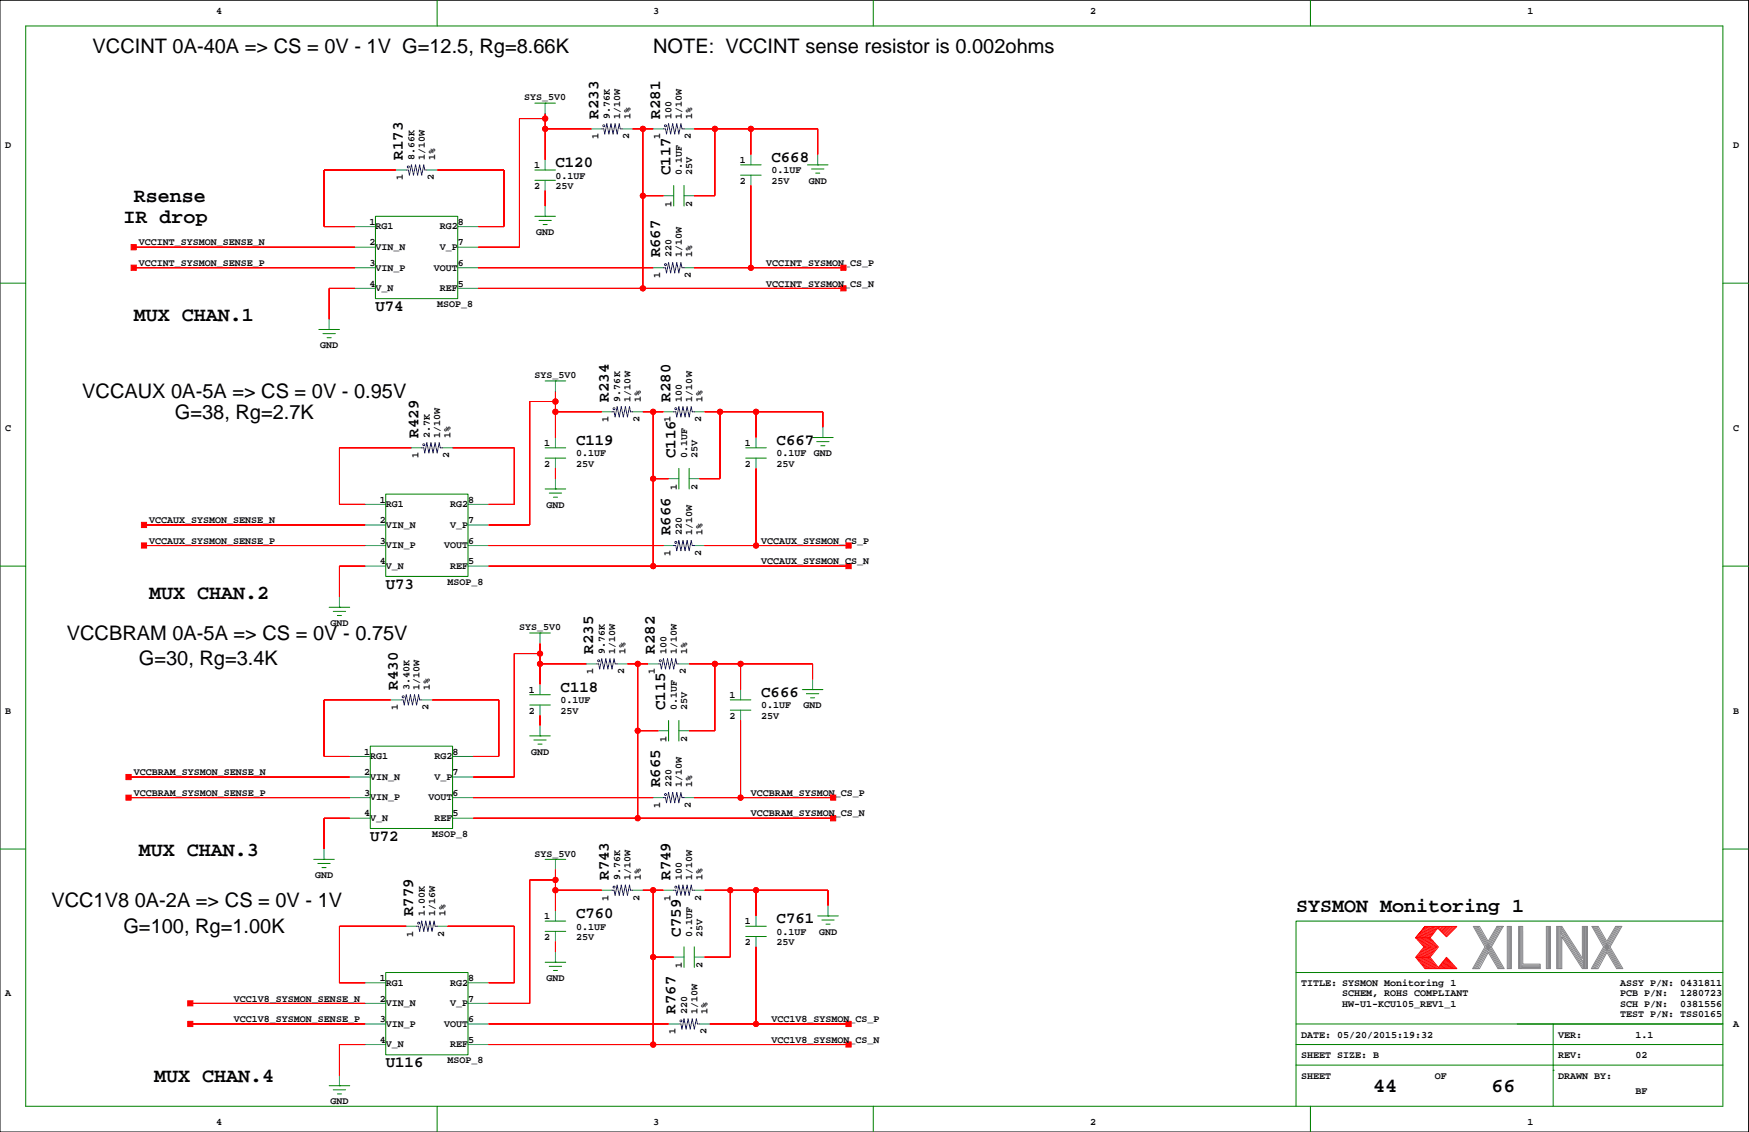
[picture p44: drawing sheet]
<svg xmlns="http://www.w3.org/2000/svg" width="432mm" height="279mm" viewBox="0 0 432 279" stroke-linecap="round" stroke-linejoin="round" font-family="sans-serif">
<defs><g id="words">
<g font-size="4.9">
<text x="22.9" y="13.2">VCCINT 0A-40A =&gt; CS = 0V - 1V G=12.5, Rg=8.66K</text>
<text x="161.3" y="13.2">NOTE: VCCINT sense resistor is 0.002ohms</text>
<text x="33" y="50">Rsense</text>
<text x="30.5" y="55.1">IR drop</text>
<text x="33" y="79.2">MUX CHAN.1</text>
<text x="20.3" y="98.2">VCCAUX 0A-5A =&gt; CS = 0V - 0.95V</text>
<text x="43.2" y="103.3">G=38, Rg=2.7K</text>
<text x="36.8" y="147.7">MUX CHAN.2</text>
<text x="16.5" y="157.9">VCCBRAM 0A-5A =&gt; CS = 0V - 0.75V</text>
<text x="34.3" y="164.2">G=30, Rg=3.4K</text>
<text x="34.3" y="211.2">MUX CHAN.3</text>
<text x="12.7" y="223.9">VCC1V8 0A-2A =&gt; CS = 0V - 1V</text>
<text x="320" y="225.2">SYSMON Monitoring 1</text>
<text x="30.5" y="230.3">G=100, Rg=1.00K</text>
<text x="38.1" y="267.1">MUX CHAN.4</text>
<text x="339" y="269.6">44</text>
<text x="368.2" y="269.6">66</text>
</g>
<g font-size="3.9">
<text x="147.7" y="29.3" transform="rotate(-90 147.7 29.3)">R233</text>
<text x="163" y="29.3" transform="rotate(-90 163 29.3)">R281</text>
<text x="99.5" y="39.4" transform="rotate(-90 99.5 39.4)">R173</text>
<text x="137.1" y="41.3">C120</text>
<text x="190.5" y="40">C668</text>
<text x="165.5" y="43.2" transform="rotate(-90 165.5 43.2)">C117</text>
<text x="163" y="63.5" transform="rotate(-90 163 63.5)">R667</text>
<text x="92.7" y="76.8">U74</text>
<text x="150.3" y="99.1" transform="rotate(-90 150.3 99.1)">R234</text>
<text x="165.5" y="99.1" transform="rotate(-90 165.5 99.1)">R280</text>
<text x="103.3" y="108" transform="rotate(-90 103.3 108)">R429</text>
<text x="142.2" y="109.8">C119</text>
<text x="166.8" y="113.1" transform="rotate(-90 166.8 113.1)">C116</text>
<text x="191.7" y="109.8">C667</text>
<text x="165.5" y="132.1" transform="rotate(-90 165.5 132.1)">R666</text>
<text x="95.2" y="145.4">U73</text>
<text x="146.5" y="161.3" transform="rotate(-90 146.5 161.3)">R235</text>
<text x="161.7" y="161.3" transform="rotate(-90 161.7 161.3)">R282</text>
<text x="98.2" y="170.2" transform="rotate(-90 98.2 170.2)">R430</text>
<text x="138.4" y="170.8">C118</text>
<text x="187.9" y="172.1">C666</text>
<text x="164.2" y="175.3" transform="rotate(-90 164.2 175.3)">C115</text>
<text x="163" y="194.3" transform="rotate(-90 163 194.3)">R665</text>
<text x="91.4" y="207.6">U72</text>
<text x="150.3" y="217.2" transform="rotate(-90 150.3 217.2)">R743</text>
<text x="165.5" y="217.2" transform="rotate(-90 165.5 217.2)">R749</text>
<text x="102" y="226.1" transform="rotate(-90 102 226.1)">R779</text>
<text x="142.2" y="226.7">C760</text>
<text x="191.7" y="227.9">C761</text>
<text x="168.1" y="231.2" transform="rotate(-90 168.1 231.2)">C759</text>
<text x="166.8" y="250.2" transform="rotate(-90 166.8 250.2)">R767</text>
<text x="95.2" y="263.5">U116</text>
</g>
<g font-size="2.5">
<text x="53.3" y="3.4">4</text>
<text x="161.3" y="3.4">3</text>
<text x="269.2" y="3.4">2</text>
<text x="377.1" y="3.4">1</text>
<text x="129.4" y="24.8">SYS_5V0</text>
<text x="150.6" y="29.3" transform="rotate(-90 150.6 29.3)">9.76K</text>
<text x="153.1" y="29.3" transform="rotate(-90 153.1 29.3)">1/10W</text>
<text x="155.7" y="29.3" transform="rotate(-90 155.7 29.3)">1%</text>
<text x="165.8" y="29.3" transform="rotate(-90 165.8 29.3)">100</text>
<text x="168.4" y="29.3" transform="rotate(-90 168.4 29.3)">1/10W</text>
<text x="170.9" y="29.3" transform="rotate(-90 170.9 29.3)">1%</text>
<text x="147.7" y="34.3" transform="rotate(-90 147.7 34.3)">1</text>
<text x="155.3" y="34.3" transform="rotate(-90 155.3 34.3)">2</text>
<text x="163" y="34.3" transform="rotate(-90 163 34.3)">1</text>
<text x="170.6" y="34.3" transform="rotate(-90 170.6 34.3)">2</text>
<text x="1.3" y="36.4">D</text>
<text x="102.3" y="39.4" transform="rotate(-90 102.3 39.4)">8.66K</text>
<text x="104.9" y="39.4" transform="rotate(-90 104.9 39.4)">1/10W</text>
<text x="107.4" y="39.4" transform="rotate(-90 107.4 39.4)">1%</text>
<text x="131.8" y="41.5">1</text>
<text x="182.6" y="40.3">1</text>
<text x="427.9" y="36.4">D</text>
<text x="99.5" y="44.5" transform="rotate(-90 99.5 44.5)">1</text>
<text x="107.1" y="44.5" transform="rotate(-90 107.1 44.5)">2</text>
<text x="131.8" y="46.6">2</text>
<text x="137.1" y="44.1">0.1UF</text>
<text x="137.1" y="46.6">25V</text>
<text x="168.4" y="43.2" transform="rotate(-90 168.4 43.2)">0.1UF</text>
<text x="170.9" y="43.2" transform="rotate(-90 170.9 43.2)">25V</text>
<text x="182.6" y="45.3">2</text>
<text x="190.5" y="45.3">25V</text>
<text x="190.5" y="42.8">0.1UF</text>
<text x="199.7" y="45.3">GND</text>
<text x="165.8" y="51.1" transform="rotate(-90 165.8 51.1)">1</text>
<text x="170.9" y="51.1" transform="rotate(-90 170.9 51.1)">2</text>
<text x="91.2" y="55.5">1</text>
<text x="92.7" y="56.6">RG1</text>
<text x="108.6" y="56.6">RG2</text>
<text x="113" y="55.5">8</text>
<text x="132.4" y="58">GND</text>
<text x="34.3" y="60.6">VCCINT_SYSMON_SENSE_N</text>
<text x="34.3" y="65.6">VCCINT_SYSMON_SENSE_P</text>
<text x="91.2" y="65.6">3</text>
<text x="91.2" y="60.6">2</text>
<text x="92.7" y="61.7">VIN_N</text>
<text x="108.6" y="61.7">V_P</text>
<text x="113" y="65.6">6</text>
<text x="113" y="60.6">7</text>
<text x="165.8" y="63.5" transform="rotate(-90 165.8 63.5)">220</text>
<text x="168.4" y="63.5" transform="rotate(-90 168.4 63.5)">1/10W</text>
<text x="170.9" y="63.5" transform="rotate(-90 170.9 63.5)">1%</text>
<text x="189.2" y="65.6">VCCINT_SYSMON_CS_P</text>
<text x="91.2" y="70.7">4</text>
<text x="92.7" y="66.8">VIN_P</text>
<text x="92.7" y="71.9">V_N</text>
<text x="107.1" y="66.8">VOUT</text>
<text x="108.6" y="71.9">REF</text>
<text x="113" y="70.7">5</text>
<text x="163" y="68.6" transform="rotate(-90 163 68.6)">1</text>
<text x="170.6" y="68.6" transform="rotate(-90 170.6 68.6)">2</text>
<text x="189.2" y="70.7">VCCINT_SYSMON_CS_N</text>
<text x="107.9" y="75.8">MSOP_8</text>
<text x="79" y="86">GND</text>
<text x="131.9" y="93.3">SYS_5V0</text>
<text x="153.1" y="99.1" transform="rotate(-90 153.1 99.1)">9.76K</text>
<text x="155.7" y="99.1" transform="rotate(-90 155.7 99.1)">1/10W</text>
<text x="158.2" y="99.1" transform="rotate(-90 158.2 99.1)">1%</text>
<text x="168.4" y="99.1" transform="rotate(-90 168.4 99.1)">100</text>
<text x="170.9" y="99.1" transform="rotate(-90 170.9 99.1)">1/10W</text>
<text x="173.4" y="99.1" transform="rotate(-90 173.4 99.1)">1%</text>
<text x="1.3" y="106.3">C</text>
<text x="106.1" y="108" transform="rotate(-90 106.1 108)">2.7K</text>
<text x="108.7" y="108" transform="rotate(-90 108.7 108)">1/10W</text>
<text x="111.2" y="108" transform="rotate(-90 111.2 108)">1%</text>
<text x="150.3" y="104.2" transform="rotate(-90 150.3 104.2)">1</text>
<text x="157.9" y="104.2" transform="rotate(-90 157.9 104.2)">2</text>
<text x="165.5" y="104.2" transform="rotate(-90 165.5 104.2)">1</text>
<text x="173.1" y="104.2" transform="rotate(-90 173.1 104.2)">2</text>
<text x="427.9" y="106.3">C</text>
<text x="103.3" y="113.1" transform="rotate(-90 103.3 113.1)">1</text>
<text x="110.9" y="113.1" transform="rotate(-90 110.9 113.1)">2</text>
<text x="134.4" y="110.1">1</text>
<text x="142.2" y="112.6">0.1UF</text>
<text x="169.6" y="113.1" transform="rotate(-90 169.6 113.1)">0.1UF</text>
<text x="172.2" y="113.1" transform="rotate(-90 172.2 113.1)">25V</text>
<text x="183.9" y="110.1">1</text>
<text x="191.7" y="112.6">0.1UF</text>
<text x="200.9" y="112.6">GND</text>
<text x="134.4" y="115.2">2</text>
<text x="142.2" y="115.2">25V</text>
<text x="183.9" y="115.2">2</text>
<text x="191.7" y="115.2">25V</text>
<text x="93.7" y="124.1">1</text>
<text x="95.2" y="125.2">RG1</text>
<text x="111.1" y="125.2">RG2</text>
<text x="115.5" y="124.1">8</text>
<text x="134.9" y="125.3">GND</text>
<text x="167.1" y="120.9" transform="rotate(-90 167.1 120.9)">1</text>
<text x="172.2" y="120.9" transform="rotate(-90 172.2 120.9)">2</text>
<text x="36.8" y="129.1">VCCAUX_SYSMON_SENSE_N</text>
<text x="93.7" y="129.1">2</text>
<text x="95.2" y="130.3">VIN_N</text>
<text x="111.1" y="130.3">V_P</text>
<text x="115.5" y="129.1">7</text>
<text x="36.8" y="134.2">VCCAUX_SYSMON_SENSE_P</text>
<text x="93.7" y="134.2">3</text>
<text x="95.2" y="135.3">VIN_P</text>
<text x="109.6" y="135.3">VOUT</text>
<text x="115.5" y="134.2">6</text>
<text x="165.5" y="137.2" transform="rotate(-90 165.5 137.2)">1</text>
<text x="168.4" y="132.1" transform="rotate(-90 168.4 132.1)">220</text>
<text x="170.9" y="132.1" transform="rotate(-90 170.9 132.1)">1/10W</text>
<text x="173.1" y="137.2" transform="rotate(-90 173.1 137.2)">2</text>
<text x="173.4" y="132.1" transform="rotate(-90 173.4 132.1)">1%</text>
<text x="187.9" y="134.2">VCCAUX_SYSMON_CS_P</text>
<text x="93.7" y="139.3">4</text>
<text x="95.2" y="140.4">V_N</text>
<text x="111.1" y="140.4">REF</text>
<text x="115.5" y="139.3">5</text>
<text x="187.9" y="139.3">VCCAUX_SYSMON_CS_N</text>
<text x="110.5" y="144.4">MSOP_8</text>
<text x="81.6" y="154.5">GND</text>
<text x="128.1" y="155.5">SYS_5V0</text>
<text x="149.3" y="161.3" transform="rotate(-90 149.3 161.3)">9.76K</text>
<text x="151.8" y="161.3" transform="rotate(-90 151.8 161.3)">1/10W</text>
<text x="154.4" y="161.3" transform="rotate(-90 154.4 161.3)">1%</text>
<text x="164.5" y="161.3" transform="rotate(-90 164.5 161.3)">100</text>
<text x="167.1" y="161.3" transform="rotate(-90 167.1 161.3)">1/10W</text>
<text x="169.6" y="161.3" transform="rotate(-90 169.6 161.3)">1%</text>
<text x="146.5" y="166.4" transform="rotate(-90 146.5 166.4)">1</text>
<text x="154.1" y="166.4" transform="rotate(-90 154.1 166.4)">2</text>
<text x="161.7" y="166.4" transform="rotate(-90 161.7 166.4)">1</text>
<text x="169.3" y="166.4" transform="rotate(-90 169.3 166.4)">2</text>
<text x="101.1" y="170.2" transform="rotate(-90 101.1 170.2)">3.40K</text>
<text x="103.6" y="170.2" transform="rotate(-90 103.6 170.2)">1/10W</text>
<text x="106.1" y="170.2" transform="rotate(-90 106.1 170.2)">1%</text>
<text x="130.6" y="171">1</text>
<text x="138.4" y="173.6">0.1UF</text>
<text x="180.1" y="172.3">1</text>
<text x="1.3" y="176.1">B</text>
<text x="98.2" y="175.3" transform="rotate(-90 98.2 175.3)">1</text>
<text x="105.8" y="175.3" transform="rotate(-90 105.8 175.3)">2</text>
<text x="130.6" y="176.1">2</text>
<text x="138.4" y="176.1">25V</text>
<text x="167.1" y="175.3" transform="rotate(-90 167.1 175.3)">0.1UF</text>
<text x="169.6" y="175.3" transform="rotate(-90 169.6 175.3)">25V</text>
<text x="180.1" y="177.4">2</text>
<text x="187.9" y="174.8">0.1UF</text>
<text x="187.9" y="177.4">25V</text>
<text x="198.4" y="174.8">GND</text>
<text x="427.9" y="176.1">B</text>
<text x="164.5" y="183.1" transform="rotate(-90 164.5 183.1)">1</text>
<text x="169.6" y="183.1" transform="rotate(-90 169.6 183.1)">2</text>
<text x="33" y="191.4">VCCBRAM_SYSMON_SENSE_N</text>
<text x="89.9" y="191.4">2</text>
<text x="89.9" y="186.3">1</text>
<text x="91.4" y="187.4">RG1</text>
<text x="107.3" y="187.4">RG2</text>
<text x="111.7" y="191.4">7</text>
<text x="111.7" y="186.3">8</text>
<text x="131.1" y="186.3">GND</text>
<text x="33" y="196.4">VCCBRAM_SYSMON_SENSE_P</text>
<text x="89.9" y="196.4">3</text>
<text x="91.4" y="192.5">VIN_N</text>
<text x="91.4" y="197.6">VIN_P</text>
<text x="105.8" y="197.6">VOUT</text>
<text x="107.3" y="192.5">V_P</text>
<text x="111.7" y="196.4">6</text>
<text x="165.8" y="194.3" transform="rotate(-90 165.8 194.3)">220</text>
<text x="168.4" y="194.3" transform="rotate(-90 168.4 194.3)">1/10W</text>
<text x="170.9" y="194.3" transform="rotate(-90 170.9 194.3)">1%</text>
<text x="185.4" y="196.4">VCCBRAM_SYSMON_CS_P</text>
<text x="89.9" y="201.5">4</text>
<text x="91.4" y="202.6">V_N</text>
<text x="107.3" y="202.6">REF</text>
<text x="111.7" y="201.5">5</text>
<text x="163" y="199.4" transform="rotate(-90 163 199.4)">1</text>
<text x="170.6" y="199.4" transform="rotate(-90 170.6 199.4)">2</text>
<text x="185.4" y="201.5">VCCBRAM_SYSMON_CS_N</text>
<text x="106.7" y="206.6">MSOP_8</text>
<text x="131.9" y="211.4">SYS_5V0</text>
<text x="77.8" y="216.7">GND</text>
<text x="153.1" y="217.2" transform="rotate(-90 153.1 217.2)">9.76K</text>
<text x="155.7" y="217.2" transform="rotate(-90 155.7 217.2)">1/10W</text>
<text x="158.2" y="217.2" transform="rotate(-90 158.2 217.2)">1%</text>
<text x="168.4" y="217.2" transform="rotate(-90 168.4 217.2)">100</text>
<text x="170.9" y="217.2" transform="rotate(-90 170.9 217.2)">1/10W</text>
<text x="173.4" y="217.2" transform="rotate(-90 173.4 217.2)">1%</text>
<text x="104.9" y="226.1" transform="rotate(-90 104.9 226.1)">1.00K</text>
<text x="107.4" y="226.1" transform="rotate(-90 107.4 226.1)">1/16W</text>
<text x="109.9" y="226.1" transform="rotate(-90 109.9 226.1)">1%</text>
<text x="134.4" y="226.9">1</text>
<text x="150.3" y="222.3" transform="rotate(-90 150.3 222.3)">1</text>
<text x="157.9" y="222.3" transform="rotate(-90 157.9 222.3)">2</text>
<text x="165.5" y="222.3" transform="rotate(-90 165.5 222.3)">1</text>
<text x="173.1" y="222.3" transform="rotate(-90 173.1 222.3)">2</text>
<text x="102" y="231.2" transform="rotate(-90 102 231.2)">1</text>
<text x="109.6" y="231.2" transform="rotate(-90 109.6 231.2)">2</text>
<text x="134.4" y="232">2</text>
<text x="142.2" y="232">25V</text>
<text x="142.2" y="229.4">0.1UF</text>
<text x="170.9" y="231.2" transform="rotate(-90 170.9 231.2)">0.1UF</text>
<text x="173.4" y="231.2" transform="rotate(-90 173.4 231.2)">25V</text>
<text x="183.9" y="228.2">1</text>
<text x="183.9" y="233.3">2</text>
<text x="191.7" y="233.3">25V</text>
<text x="191.7" y="230.7">0.1UF</text>
<text x="202.2" y="230.7">GND</text>
<text x="168.4" y="239" transform="rotate(-90 168.4 239)">1</text>
<text x="173.4" y="239" transform="rotate(-90 173.4 239)">2</text>
<text x="1.3" y="245.9">A</text>
<text x="93.7" y="242.1">1</text>
<text x="95.2" y="243.3">RG1</text>
<text x="111.1" y="243.3">RG2</text>
<text x="115.5" y="242.1">8</text>
<text x="134.9" y="242.1">GND</text>
<text x="321.2" y="243.4">TITLE: SYSMON Monitoring 1</text>
<text x="331.4" y="245.9">SCHEM, ROHS COMPLIANT</text>
<text x="400" y="243.4">ASSY P/N: 0431811</text>
<text x="400" y="245.9">PCB P/N:</text>
<text x="414.8" y="245.9">1280723</text>
<text x="57.8" y="247.2">VCC1V8_SYSMON_SENSE_N</text>
<text x="93.7" y="247.2">2</text>
<text x="95.2" y="248.4">VIN_N</text>
<text x="111.1" y="248.4">V_P</text>
<text x="115.5" y="247.2">7</text>
<text x="169.6" y="250.2" transform="rotate(-90 169.6 250.2)">220</text>
<text x="172.2" y="250.2" transform="rotate(-90 172.2 250.2)">1/10W</text>
<text x="174.7" y="250.2" transform="rotate(-90 174.7 250.2)">1%</text>
<text x="331.4" y="248.5">HW-U1-KCU105_REV1_1</text>
<text x="400" y="251">TEST P/N: TSS0165</text>
<text x="400" y="248.5">SCH P/N:</text>
<text x="414.8" y="248.5">0381556</text>
<text x="57.8" y="252.3">VCC1V8_SYSMON_SENSE_P</text>
<text x="93.7" y="257.4">4</text>
<text x="93.7" y="252.3">3</text>
<text x="95.2" y="253.4">VIN_P</text>
<text x="109.6" y="253.4">VOUT</text>
<text x="115.5" y="257.4">5</text>
<text x="115.5" y="252.3">6</text>
<text x="166.8" y="255.3" transform="rotate(-90 166.8 255.3)">1</text>
<text x="174.4" y="255.3" transform="rotate(-90 174.4 255.3)">2</text>
<text x="190.5" y="257.4">VCC1V8_SYSMON_CS_N</text>
<text x="190.5" y="252.3">VCC1V8_SYSMON_CS_P</text>
<text x="321.2" y="256.1">DATE: 05/20/2015:19:32</text>
<text x="384.7" y="256.1">VER:</text>
<text x="403.8" y="256.1">1.1</text>
<text x="427.9" y="253.6">A</text>
<text x="95.2" y="258.5">V_N</text>
<text x="110.5" y="262.5">MSOP_8</text>
<text x="111.1" y="258.5">REF</text>
<text x="321.2" y="261.2">SHEET SIZE: B</text>
<text x="384.7" y="261.2">REV:</text>
<text x="403.8" y="261.2">02</text>
<text x="321.2" y="266.3">SHEET</text>
<text x="354.2" y="266.3">OF</text>
<text x="384.7" y="266.3">DRAWN BY:</text>
<text x="81.6" y="272.6">GND</text>
<text x="403.8" y="270.1">BF</text>
<text x="53.3" y="277.7">4</text>
<text x="161.3" y="277.7">3</text>
<text x="269.2" y="277.7">2</text>
<text x="377.1" y="277.7">1</text>
</g>
</g></defs>
<path d="M0 .1h431.7v279.3h-431.7z" fill="none" stroke="#000" stroke-width=".25"/>
<g fill="none" stroke="#008000" stroke-width=".25">
<path d="M6.3 6.4h419.1v266.7h-419.1zM107.9 .1v6.3M215.6 .1v6.3M323.5 .1v6.3M132.1 25.5h5M134.6 25.5h.1M92.7 53.4h20.3v20.3h-20.3zM132.1 53.4h5M132.1 44.5h5M132.1 42h5M133.1 54.4h3M134.1 55.4h1"/>
<path d="M134.6 53.4h.1M166.3 45.8v5.1M168.9 45.8v5.1M182.8 40.7h5.1M182.8 43.2h5.1M199.3 40.7h5.1M200.4 41.7h3M201.4 42.7h1M201.9 40.7h.1M0 69.9h6.3M425.4 69.9h6.3M78.7 81.3h5.1"/>
<path d="M79.7 82.3h3.1M80.8 83.4h1M81.3 81.3h.1M134.6 94h5.1M137.1 94h.1M134.6 113.1h5.1M134.6 110.5h5.1M167.6 115.6v5.1M170.1 115.6v5.1M184.1 113.1h5.1M184.1 110.5h5.1M200.6 108h5.1"/>
<path d="M201.6 109h3.1M202.6 110h1.1M203.2 108h.1M0 139.7h6.3M95.2 122h20.3v20.3h-20.3zM134.6 120.7h5.1M135.6 121.7h3.1M136.6 122.7h1M137.1 120.7h.1M425.4 139.7h6.3M81.3 149.9h5M82.3 150.9h3"/>
<path d="M83.3 151.9h1M83.8 149.9h.1M130.8 156.2h5.1M133.3 156.2h.1M130.8 174h5.1M130.8 171.5h5.1M165.1 177.8v5.1M167.6 177.8v5.1M180.3 175.3h5.1M180.3 172.7h5.1M198.1 170.2h5.1M199.1 171.2h3"/>
<path d="M200.1 172.2h1M200.6 170.2h.1M91.4 184.2h20.3v20.3h-20.3zM130.8 181.6h5.1M131.8 182.6h3M132.8 183.7h1M133.3 181.6h.1M0 209.6h6.3M77.5 212.1h5M78.5 213.1h3M79.5 214.1h1M80 212.1h.1"/>
<path d="M134.6 212.1h5.1M137.1 212.1h.1M425.4 209.6h6.3M134.6 229.9h5.1M134.6 227.3h5.1M134.6 237.5h5.1M135.6 238.5h3.1M136.6 239.5h1M137.1 237.5h.1M168.9 233.7v5.1M171.4 233.7v5.1M184.1 231.2h5.1"/>
<path d="M184.1 228.6h5.1M201.9 226.1h5.1M202.9 227.1h3M203.9 228.1h1M204.4 226.1h.1M425.4 227.3h-105.4v35.6M95.2 240h20.3v20.4h-20.3zM320 257.8h105.4M320 252.7h105.4M320 240h105.4M383.5 252.7v20.4M81.3 268h5"/>
<path d="M82.3 269h3M83.3 270h1M83.8 268h.1M107.9 273.1v6.3M215.6 273.1v6.3M320 262.9v10.2M320 262.9h105.4M323.5 273.1v6.3M383.5 264.2h.1"/>
</g>
<g fill="none" stroke="#f00" stroke-width=".25">
<path d="M134.6 28v11.4M134.6 31.8h11.4M134.6 29.3h-6.4v31.7h-10.1M156.2 31.8h5.1M158.7 31.8v39.4M171.4 31.8h30.5v6.4M176.5 31.8v16.5h-5.1M185.4 31.8v6.4M97.8 42h-17.8v13.9h7.6M107.9 42h16.5v13.9h-6.3M134.6 47v3.9M158.7 48.3h5.1"/>
<path d="M185.4 45.8v20.3M33 61h54.6M33 66.1h54.6M87.6 71.2h-6.3v7.6M118.1 71.2h90.1M118.1 66.1h43.2M171.4 66.1h36.8M137.1 96.6v11.4M137.1 99.1h-6.3v30.5h-10.2M101.6 110.5h-17.8v14h6.3M111.7 110.5h15.3v14h-6.4M137.1 115.6v2.5"/>
<path d="M137.1 101.6h11.5M158.7 101.6h5.1M161.3 101.6v38.1M161.3 118.1h3.8M174 101.6h29.2v3.8M177.8 101.6v16.5h-5.1M186.6 101.6v6.4M186.6 115.6v19.1M35.6 129.6h54.5M35.6 134.7h54.5M90.1 139.7h-6.3v7.6M120.6 139.7h88.9"/>
<path d="M120.6 134.7h43.2M174 134.7h35.5M133.3 158.8v10.1M96.5 172.7h-16.5v14h6.3M106.7 172.7h16.5v14h-6.4M133.3 176.6v2.5M133.3 163.9h11.4M133.3 161.3h-6.3v30.5h-10.2M154.9 163.9h5.1M157.4 163.9v38M170.1 163.9h30.5v3.8M176.5 163.9v16.5h-6.4"/>
<path d="M182.8 163.9v6.3M182.8 177.8v19.1M31.7 191.8h54.6M31.7 196.9h54.6M116.8 196.9h44.5M157.4 180.4h5.1M171.4 196.9h34.3M86.3 201.9h-6.3v7.7M116.8 201.9h88.9M137.1 214.6v10.2M137.1 217.2h-6.3v30.5h-10.2M137.1 219.7h11.5"/>
<path d="M158.7 219.7h5.1M161.3 219.7v38.1M174 219.7h30.4v3.8M180.3 219.7v16.5h-6.3M186.6 219.7v6.4M100.3 228.6h-16.5v14h6.3M110.5 228.6h16.5v14h-6.4M137.1 232.4v2.6M161.3 236.2h5M186.6 233.7v19M349.5 236.3h3.6M349.9 231.5l1.9 2.2-2 2.6 2.2 2.8"/>
<path d="M350.1 236.3l2.2 2.8M350.2 231.5l1.9 2.3-2 2.5M350.4 236.3l2.2 2.8M350.5 231.5l1.9 2.3-2 2.5M350.6 236.3l2.3 2.7M350.8 231.5l1.9 2.3-2 2.5M351 236.3l2.2 2.8M351.1 231.5l1.9 2.3-2 2.5M351.3 236.3l2.2 2.8M351.4 231.5l1.9 2.3-2 2.5M351.6 236.3l2.2 2.8M351.7 231.5l1.9 2.2"/>
<path d="M351.8 228.7l-2.3 2.8 2.3-2.8h7.9l-2.6 2.5-2.1-2.1-1.9 2.4 2 2.2-2 2.6 2 2.5 2-2.5 2.6 2.8h-7.9l-2.3-2.8M351.9 236.3l2.2 2.8M352 231.5l1.9 2.2M352.1 228.7l-2.2 2.7M352.2 236.3l2.2 2.8M352.3 231.5l1.9 2.3-2 2.5M352.4 228.7l-2.2 2.7M352.5 236.3l2.2 2.8M352.6 231.5l1.9 2.2M352.7 228.7l-2.2 2.7M352.8 236.3l2.2 2.8M352.8 231.5l2 2.2"/>
<path d="M353 228.7l-2.2 2.7M353.1 231.5h-3.6l2.1 2.2-2.1 2.6M353.2 228.7l-2.1 2.7M353.6 233.8l-2 2.5M353.6 228.7l-2.2 2.7M353.8 228.7l-2.1 2.7M353.9 233.8l-1.9 2.4M354.1 228.7l-2.1 2.7M354.4 228.7l-2.1 2.7M354.5 233.8l-2 2.5M354.7 228.7l-2.1 2.7M354.8 233.8l-2 2.5"/>
<path d="M355 228.7l-2.1 2.7M355.2 238.8l.2 .3M355.3 238.6l.4 .5M355.4 228.7l-.4 .4M355.4 238.4l.6 .7M355.6 238.3l.7 .8M355.7 238.1l.9 1M355.7 228.7l-.5 .5M355.9 237.9l1 1.2M356 237.8l1.2 1.3M356.1 228.7l-.8 .7M356.1 237.6l1.4 1.4"/>
<path d="M356.3 237.4l1.5 1.7M356.4 237.2l1.6 1.9M356.5 228.7l-1 .9M356.5 237.1l1.8 2M356.7 236.9l1.9 2.2M356.8 236.7l2.1 2.4M356.8 228.7l-1.1 1.1M356.9 236.6l2.3 2.5M357.1 236.5l2.3 2.6M357.2 228.7l-1.3 1.2M357.5 228.7l-1.4 1.4M357.8 228.7l-1.6 1.6"/>
<path d="M358.2 228.7l-1.8 1.7M358.5 228.7l-1.9 1.9M359 228.7l-2.2 2.1M359.3 228.7l-2.3 2.3M47 247.7h43.1M47 252.7h43.1M90.1 257.8h-6.3v7.6M120.6 257.8h88.9M120.6 252.7h44.5M175.2 252.7h34.3"/>
<circle cx="134.6" cy="29.3" r=".63"/>
<circle cx="134.6" cy="31.8" r=".63"/>
<circle cx="158.7" cy="31.8" r=".63"/>
<circle cx="176.5" cy="31.8" r=".63"/>
<circle cx="185.4" cy="31.8" r=".63"/>
<circle cx="158.7" cy="48.3" r=".63"/>
<circle cx="158.7" cy="71.2" r=".63"/>
<circle cx="185.4" cy="66.1" r=".63"/>
<circle cx="137.1" cy="99.1" r=".63"/>
<circle cx="137.1" cy="101.6" r=".63"/>
<circle cx="161.3" cy="101.6" r=".63"/>
<circle cx="161.3" cy="118.1" r=".63"/>
<circle cx="177.8" cy="101.6" r=".63"/>
<circle cx="186.6" cy="101.6" r=".63"/>
<circle cx="161.3" cy="139.7" r=".63"/>
<circle cx="186.6" cy="134.7" r=".63"/>
<circle cx="133.3" cy="163.9" r=".63"/>
<circle cx="133.3" cy="161.3" r=".63"/>
<circle cx="157.4" cy="163.9" r=".63"/>
<circle cx="176.5" cy="163.9" r=".63"/>
<circle cx="182.8" cy="163.9" r=".63"/>
<circle cx="157.4" cy="180.4" r=".63"/>
<circle cx="182.8" cy="196.9" r=".63"/>
<circle cx="137.1" cy="219.7" r=".63"/>
<circle cx="137.1" cy="217.2" r=".63"/>
<circle cx="157.4" cy="201.9" r=".63"/>
<circle cx="161.3" cy="219.7" r=".63"/>
<circle cx="180.3" cy="219.7" r=".63"/>
<circle cx="186.6" cy="219.7" r=".63"/>
<circle cx="161.3" cy="236.2" r=".63"/>
<circle cx="161.3" cy="257.8" r=".63"/>
<circle cx="186.6" cy="252.7" r=".63"/>
</g>
<g fill="none" stroke="#848684" stroke-width=".25">
<path d="M364 228.7l6.1 10.4M364.3 228.7l6.1 10.4M364.6 228.7l6.1 10.4M364.9 228.7l6.1 10.4M367.4 232.3l-2.1-3.6h-1.6l2.9 5-3 5.4h1.7l2.1-4 2.4 4h1.6l-3.2-5.4M369.6 228.7l-2.2 3.6M369.8 228.7l-5.9 10.4M370.2 228.7l-6 10.4M370.5 228.7l-6 10.4M370.8 228.7l-6 10.4M371.1 228.7h-1.5h1.5l-2.9 5M372.1 228.7h1v10.4h-1z"/>
<path d="M372.4 228.7v10.4M372.6 228.7v10.4M372.9 228.7v10.4M374.9 228.7h1v9.3h4.3v1.1h-5.3zM375.1 228.7v10.4M375.4 228.7v10.4M375.7 228.7v10.4M375.7 238.2h4.5M375.7 238.5h4.5M375.7 238.8h4.5M381.8 228.7h1v10.4h-1zM382 228.7v10.4"/>
<path d="M382.3 228.7v10.4M382.5 228.7v10.4M384.3 228.7h1.3l5.1 7.8v-7.8h1.2v10.4h-1.2l-5.1-7.9v7.9h-1.3zM384.5 228.7v10.4M384.8 228.7v10.4M385.1 228.7v10.4M385.3 228.7v10.4M385.3 230.3l5.6 8.7M385.3 229.8l5.6 8.7M385.3 229.2l5.6 8.7M385.3 228.8l5.6 8.7M390.9 228.7v10.4"/>
<path d="M391.2 228.7v10.4M391.5 228.7v10.4M391.7 228.6v10.4M393.3 228.7l6.1 10.4M393.6 228.7l6.1 10.4M393.9 228.7l6.1 10.4M394.2 228.7l6.1 10.4M396.7 232.3l-2.1-3.6h-1.6l2.9 5-3 5.4M397.5 233.7l3.2 5.4h-1.6l-2.4-4-2.2 4h-1.6M398.9 228.7l-2.2 3.6M399.1 228.7l-6 10.4M399.4 228.7l-5.9 10.4"/>
<path d="M399.7 228.7l-5.9 10.4M400.1 228.7l-6 10.4M400.4 228.7h-1.5h1.5l-2.9 5"/>
</g>
<g fill="none" stroke="#008080" stroke-width=".25">
<path d="M134.6 25.5v2.5M134.6 39.4v2.6M146 31.8h2.6M153.6 31.8h2.6M161.3 31.8h2.5M168.9 31.8h2.5M185.4 38.2v2.5M201.9 38.2v2.5M87.6 55.9h5.1M97.8 42h2.5M105.4 42h2.5M113 55.9h5.1"/>
<path d="M134.6 44.5v2.5M134.6 50.9v2.5M163.8 48.3h2.5M168.9 48.3h2.5M185.4 43.2v2.6M81.3 78.8v2.5M87.6 61h5.1M87.6 66.1h5.1M87.6 71.2h5.1M113 61h5.1M113 66.1h5.1M113 71.2h5.1"/>
<path d="M161.3 66.1h2.5M168.9 66.1h2.5M137.1 94v2.6M101.6 110.5h2.5M109.2 110.5h2.5M137.1 108v2.5M137.1 113.1v2.5M137.1 118.1v2.6M148.6 101.6h2.5M156.2 101.6h2.5M163.8 101.6h2.5M165.1 118.1h2.5"/>
<path d="M170.1 118.1h2.6M171.4 101.6h2.6M186.6 108v2.5M186.6 113.1v2.5M203.2 105.4v2.6M90.1 124.5h5.1M90.1 129.6h5.1M90.1 134.7h5.1M90.1 139.7h5.1M115.5 124.5h5.1M115.5 129.6h5.1M115.5 134.7h5.1"/>
<path d="M115.5 139.7h5.1M163.8 134.7h2.5M171.4 134.7h2.6M83.8 147.3v2.6M133.3 156.2v2.6M96.5 172.7h2.5M104.1 172.7h2.6M133.3 168.9v2.6M133.3 174v2.6M133.3 179.1v2.5M144.7 163.9h2.6M152.4 163.9h2.5"/>
<path d="M160 163.9h2.5M167.6 163.9h2.5M182.8 170.2v2.5M182.8 175.3v2.5M200.6 167.7v2.5M86.3 186.7h5.1M86.3 191.8h5.1M86.3 196.9h5.1M111.7 186.7h5.1M111.7 191.8h5.1M111.7 196.9h5.1M161.3 196.9h2.5"/>
<path d="M162.5 180.4h2.6M167.6 180.4h2.5M168.9 196.9h2.5M80 209.6v2.5M86.3 201.9h5.1M111.7 201.9h5.1M137.1 212.1v2.5M148.6 219.7h2.5M156.2 219.7h2.5M163.8 219.7h2.5M171.4 219.7h2.6M100.3 228.6h2.5"/>
<path d="M107.9 228.6h2.6M137.1 224.8v2.5M137.1 229.9v2.5M137.1 235v2.5M166.3 236.2h2.6M171.4 236.2h2.6M186.6 226.1v2.5M186.6 231.2v2.5M204.4 223.5v2.6M90.1 242.6h5.1M90.1 247.7h5.1M90.1 252.7h5.1"/>
<path d="M90.1 257.8h5.1M115.5 242.6h5.1M115.5 247.7h5.1M115.5 252.7h5.1M115.5 257.8h5.1M165.1 252.7h2.5M172.7 252.7h2.5M83.8 265.4v2.6"/>
</g>
<g fill="none" stroke="#00f" stroke-width=".25">
<path d="M148.6 31.8h.5l.2 1.3 .5-2.6 .5 2.6 .5-2.6 .5 2.6 .6-2.6 .5 2.6 .5-2.6 .2 1.3h.5M163.8 31.8h.5l.3 1.3 .5-2.6 .5 2.6 .5-2.6 .5 2.6 .5-2.6 .5 2.6 .5-2.6 .3 1.3h.5M100.3 42h.5l.3 1.2 .5-2.5 .5 2.5 .5-2.5 .5 2.5 .5-2.5 .5 2.5 .5-2.5 .3 1.3h.5M163.8 66.1h.5l.3 1.3 .5-2.6 .5 2.6 .5-2.6 .5 2.6 .5-2.6 .5 2.6 .5-2.6 .3 1.3h.5M104.1 110.5h.5l.3 1.3 .5-2.5 .5 2.5 .5-2.5 .5 2.5 .5-2.5 .5 2.5 .5-2.5 .3 1.2h.5M151.1 101.6h.5l.3 1.3 .5-2.5 .5 2.5 .5-2.5 .5 2.5 .5-2.5 .5 2.5 .5-2.5 .3 1.2h.5M166.3 101.6h.5l.3 1.3 .5-2.5 .5 2.5 .5-2.5 .5 2.5 .5-2.5 .5 2.5 .5-2.5 .3 1.2h.5M166.3 134.7h.5l.3 1.2 .5-2.5 .5 2.5 .5-2.5 .5 2.5 .5-2.5 .5 2.5 .5-2.5 .3 1.3h.5M99 172.7h.5l.3 1.3 .5-2.5 .5 2.5 .5-2.5 .5 2.5 .5-2.5 .5 2.5 .6-2.5 .2 1.2h.5M147.3 163.9h.5l.2 1.2 .6-2.5 .5 2.5 .5-2.5 .5 2.5 .5-2.5 .5 2.5 .5-2.5 .3 1.3h.5M162.5 163.9h.5l.3 1.2 .5-2.5 .5 2.5 .5-2.5 .5 2.5 .5-2.5 .5 2.5 .5-2.5 .3 1.3h.5M163.8 196.9h.5l.3 1.2 .5-2.5 .5 2.5 .5-2.5 .5 2.5 .5-2.5 .5 2.5 .5-2.5 .3 1.3h.5"/>
<path d="M151.1 219.7h.5l.3 1.3 .5-2.5 .5 2.5 .5-2.5 .5 2.5 .5-2.5 .5 2.5 .5-2.5 .3 1.2h.5M166.3 219.7h.5l.3 1.3 .5-2.5 .5 2.5 .5-2.5 .5 2.5 .5-2.5 .5 2.5 .5-2.5 .3 1.2h.5M102.8 228.6h.6l.2 1.3 .5-2.6 .5 2.6 .5-2.6 .5 2.6 .5-2.6 .6 2.6 .5-2.6 .2 1.3h.5M167.6 252.7h.5l.3 1.3 .5-2.5 .5 2.5 .5-2.5 .5 2.5 .5-2.5 .5 2.5 .5-2.5 .3 1.2h.5"/>
<circle cx="149.1" cy="31" r=".25"/>
<circle cx="164.3" cy="31" r=".25"/>
<circle cx="100.8" cy="41.2" r=".25"/>
<circle cx="164.3" cy="65.3" r=".25"/>
<circle cx="104.6" cy="109.8" r=".25"/>
<circle cx="151.6" cy="100.9" r=".25"/>
<circle cx="166.8" cy="100.9" r=".25"/>
<circle cx="166.8" cy="133.9" r=".25"/>
<circle cx="99.5" cy="172" r=".25"/>
<circle cx="147.8" cy="163.1" r=".25"/>
<circle cx="163" cy="163.1" r=".25"/>
<circle cx="164.3" cy="196.1" r=".25"/>
<circle cx="151.6" cy="219" r=".25"/>
<circle cx="166.8" cy="219" r=".25"/>
<circle cx="103.4" cy="227.8" r=".25"/>
<circle cx="168.1" cy="252" r=".25"/>
</g>
<g fill="#f00" stroke="#f00" stroke-width=".25">
<path d="M134.6 47v3.9z" fill-rule="evenodd"/>
<path d="M133.3 176.6v2.5z" fill-rule="evenodd"/>
<path d="M80 201.9h6.3z" fill-rule="evenodd"/>
<path d="M80 201.9v7.7z" fill-rule="evenodd"/>
<path d="M137.1 115.6v2.5z" fill-rule="evenodd"/>
<path d="M83.8 139.7h6.3z" fill-rule="evenodd"/>
<path d="M83.8 139.7v7.6z" fill-rule="evenodd"/>
<path d="M81.3 71.2v7.6z" fill-rule="evenodd"/>
<path d="M81.3 71.2h6.3z" fill-rule="evenodd"/>
<path d="M133.3 158.8v2.5z" fill-rule="evenodd"/>
<path d="M133.3 161.3v2.6z" fill-rule="evenodd"/>
<path d="M133.3 163.9v5z" fill-rule="evenodd"/>
<path d="M133.3 163.9h11.4z" fill-rule="evenodd"/>
<path d="M127 161.3v30.5z" fill-rule="evenodd"/>
<path d="M116.8 191.8h10.2z" fill-rule="evenodd"/>
<path d="M127 161.3h6.3z" fill-rule="evenodd"/>
<path d="M120.6 129.6h10.2z" fill-rule="evenodd"/>
<path d="M130.8 99.1v30.5z" fill-rule="evenodd"/>
<path d="M130.8 99.1h6.3z" fill-rule="evenodd"/>
<path d="M137.1 96.6v2.5z" fill-rule="evenodd"/>
<path d="M137.1 99.1v2.5z" fill-rule="evenodd"/>
<path d="M137.1 101.6v6.4z" fill-rule="evenodd"/>
<path d="M137.1 101.6h11.5z" fill-rule="evenodd"/>
<path d="M134.6 28v1.3z" fill-rule="evenodd"/>
<path d="M134.6 31.8h11.4z" fill-rule="evenodd"/>
<path d="M134.6 31.8v7.6z" fill-rule="evenodd"/>
<path d="M134.6 29.3v2.5z" fill-rule="evenodd"/>
<path d="M128.2 29.3h6.4z" fill-rule="evenodd"/>
<path d="M128.2 29.3v31.7z" fill-rule="evenodd"/>
<path d="M118.1 61h10.1z" fill-rule="evenodd"/>
<path d="M116.8 201.9h40.6z" fill-rule="evenodd"/>
<path d="M157.4 180.4v21.5z" fill-rule="evenodd"/>
<path d="M157.4 163.9v16.5z" fill-rule="evenodd"/>
<path d="M154.9 163.9h2.5z" fill-rule="evenodd"/>
<path d="M157.4 163.9h2.6z" fill-rule="evenodd"/>
<path d="M157.4 180.4h5.1z" fill-rule="evenodd"/>
<path d="M157.4 201.9h48.3z" fill-rule="evenodd"/>
<path d="M205.1 201.3h1.2v1.3h-1.2z" fill-rule="evenodd"/>
<path d="M106.7 172.7h16.5z" fill-rule="evenodd"/>
<path d="M123.2 172.7v14z" fill-rule="evenodd"/>
<path d="M116.8 186.7h6.4z" fill-rule="evenodd"/>
<path d="M80 172.7h16.5z" fill-rule="evenodd"/>
<path d="M80 172.7v14z" fill-rule="evenodd"/>
<path d="M80 186.7h6.3z" fill-rule="evenodd"/>
<path d="M111.7 110.5h15.3z" fill-rule="evenodd"/>
<path d="M127 110.5v14z" fill-rule="evenodd"/>
<path d="M120.6 124.5h6.4z" fill-rule="evenodd"/>
<path d="M83.8 110.5h17.8z" fill-rule="evenodd"/>
<path d="M83.8 110.5v14z" fill-rule="evenodd"/>
<path d="M83.8 124.5h6.3z" fill-rule="evenodd"/>
<path d="M35.6 129.6h54.5z" fill-rule="evenodd"/>
<path d="M34.9 128.9h1.3v1.3h-1.3z" fill-rule="evenodd"/>
<path d="M107.9 42h16.5z" fill-rule="evenodd"/>
<path d="M124.4 42v13.9z" fill-rule="evenodd"/>
<path d="M118.1 55.9h6.3z" fill-rule="evenodd"/>
<path d="M35.6 134.7h54.5z" fill-rule="evenodd"/>
<path d="M34.9 134h1.3v1.3h-1.3z" fill-rule="evenodd"/>
<path d="M33 61h54.6z" fill-rule="evenodd"/>
<path d="M32.4 60.4h1.2v1.2h-1.2z" fill-rule="evenodd"/>
<path d="M33 66.1h54.6z" fill-rule="evenodd"/>
<path d="M32.4 65.5h1.2v1.2h-1.2z" fill-rule="evenodd"/>
<path d="M118.1 71.2h40.6z" fill-rule="evenodd"/>
<path d="M158.7 48.3v22.9z" fill-rule="evenodd"/>
<path d="M156.2 31.8h2.5z" fill-rule="evenodd"/>
<path d="M158.7 31.8h2.6z" fill-rule="evenodd"/>
<path d="M158.7 31.8v16.5z" fill-rule="evenodd"/>
<path d="M158.7 48.3h5.1z" fill-rule="evenodd"/>
<path d="M158.7 71.2h49.5z" fill-rule="evenodd"/>
<path d="M207.6 70.5h1.3v1.3h-1.3z" fill-rule="evenodd"/>
<path d="M161.3 101.6h2.5z" fill-rule="evenodd"/>
<path d="M120.6 139.7h40.7z" fill-rule="evenodd"/>
<path d="M161.3 118.1v21.6z" fill-rule="evenodd"/>
<path d="M161.3 101.6v16.5z" fill-rule="evenodd"/>
<path d="M158.7 101.6h2.6z" fill-rule="evenodd"/>
<path d="M161.3 118.1h3.8z" fill-rule="evenodd"/>
<path d="M161.3 139.7h48.2z" fill-rule="evenodd"/>
<path d="M208.9 139.1h1.2v1.3h-1.2z" fill-rule="evenodd"/>
<path d="M80 42h17.8z" fill-rule="evenodd"/>
<path d="M80 55.9h7.6z" fill-rule="evenodd"/>
<path d="M80 42v13.9z" fill-rule="evenodd"/>
<path d="M31.7 191.8h54.6z" fill-rule="evenodd"/>
<path d="M31.1 191.2h1.3v1.2h-1.3z" fill-rule="evenodd"/>
<path d="M31.7 196.9h54.6z" fill-rule="evenodd"/>
<path d="M31.1 196.2h1.3v1.3h-1.3z" fill-rule="evenodd"/>
<path d="M170.1 180.4h6.4z" fill-rule="evenodd"/>
<path d="M176.5 163.9v16.5z" fill-rule="evenodd"/>
<path d="M200.6 163.9v3.8z" fill-rule="evenodd"/>
<path d="M182.8 163.9h17.8z" fill-rule="evenodd"/>
<path d="M182.8 163.9v6.3z" fill-rule="evenodd"/>
<path d="M176.5 163.9h6.3z" fill-rule="evenodd"/>
<path d="M170.1 163.9h6.4z" fill-rule="evenodd"/>
<path d="M182.8 177.8v19.1z" fill-rule="evenodd"/>
<path d="M171.4 196.9h11.4z" fill-rule="evenodd"/>
<path d="M182.8 196.9h22.9z" fill-rule="evenodd"/>
<path d="M205.1 196.2h1.2v1.3h-1.2z" fill-rule="evenodd"/>
<path d="M116.8 196.9h44.5z" fill-rule="evenodd"/>
<path d="M186.6 101.6v6.4z" fill-rule="evenodd"/>
<path d="M177.8 101.6h8.8z" fill-rule="evenodd"/>
<path d="M172.7 118.1h5.1z" fill-rule="evenodd"/>
<path d="M177.8 101.6v16.5z" fill-rule="evenodd"/>
<path d="M174 101.6h3.8z" fill-rule="evenodd"/>
<path d="M203.2 101.6v3.8z" fill-rule="evenodd"/>
<path d="M186.6 101.6h16.6z" fill-rule="evenodd"/>
<path d="M186.6 115.6v19.1z" fill-rule="evenodd"/>
<path d="M174 134.7h12.6z" fill-rule="evenodd"/>
<path d="M186.6 134.7h22.9z" fill-rule="evenodd"/>
<path d="M208.9 134h1.2v1.3h-1.2z" fill-rule="evenodd"/>
<path d="M120.6 134.7h43.2z" fill-rule="evenodd"/>
<path d="M118.1 66.1h43.2z" fill-rule="evenodd"/>
<path d="M185.4 31.8v6.4z" fill-rule="evenodd"/>
<path d="M176.5 31.8h8.9z" fill-rule="evenodd"/>
<path d="M171.4 48.3h5.1z" fill-rule="evenodd"/>
<path d="M176.5 31.8v16.5z" fill-rule="evenodd"/>
<path d="M171.4 31.8h5.1z" fill-rule="evenodd"/>
<path d="M201.9 31.8v6.4z" fill-rule="evenodd"/>
<path d="M185.4 31.8h16.5z" fill-rule="evenodd"/>
<path d="M185.4 45.8v20.3z" fill-rule="evenodd"/>
<path d="M171.4 66.1h14z" fill-rule="evenodd"/>
<path d="M185.4 66.1h22.8z" fill-rule="evenodd"/>
<path d="M207.6 65.5h1.3v1.2h-1.3z" fill-rule="evenodd"/>
<path d="M137.1 232.4v2.6z" fill-rule="evenodd"/>
<path d="M83.8 257.8v7.6z" fill-rule="evenodd"/>
<path d="M83.8 257.8h6.3z" fill-rule="evenodd"/>
<path d="M137.1 219.7v5.1z" fill-rule="evenodd"/>
<path d="M137.1 219.7h11.5z" fill-rule="evenodd"/>
<path d="M137.1 217.2v2.5z" fill-rule="evenodd"/>
<path d="M120.6 247.7h10.2z" fill-rule="evenodd"/>
<path d="M130.8 217.2v30.5z" fill-rule="evenodd"/>
<path d="M130.8 217.2h6.3z" fill-rule="evenodd"/>
<path d="M137.1 214.6v2.6z" fill-rule="evenodd"/>
<path d="M158.7 219.7h2.6z" fill-rule="evenodd"/>
<path d="M161.3 219.7h2.5z" fill-rule="evenodd"/>
<path d="M161.3 219.7v16.5z" fill-rule="evenodd"/>
<path d="M161.3 236.2h5z" fill-rule="evenodd"/>
<path d="M161.3 236.2v21.6z" fill-rule="evenodd"/>
<path d="M120.6 257.8h40.7z" fill-rule="evenodd"/>
<path d="M161.3 257.8h48.2z" fill-rule="evenodd"/>
<path d="M208.9 257.2h1.2v1.2h-1.2z" fill-rule="evenodd"/>
<path d="M120.6 242.6h6.4z" fill-rule="evenodd"/>
<path d="M127 228.6v14z" fill-rule="evenodd"/>
<path d="M110.5 228.6h16.5z" fill-rule="evenodd"/>
<path d="M83.8 242.6h6.3z" fill-rule="evenodd"/>
<path d="M83.8 228.6v14z" fill-rule="evenodd"/>
<path d="M83.8 228.6h16.5z" fill-rule="evenodd"/>
<path d="M204.4 219.7v3.8z" fill-rule="evenodd"/>
<path d="M186.6 219.7h17.8z" fill-rule="evenodd"/>
<path d="M186.6 219.7v6.4z" fill-rule="evenodd"/>
<path d="M180.3 219.7h6.3z" fill-rule="evenodd"/>
<path d="M174 219.7h6.3z" fill-rule="evenodd"/>
<path d="M180.3 219.7v16.5z" fill-rule="evenodd"/>
<path d="M174 236.2h6.3z" fill-rule="evenodd"/>
<path d="M186.6 233.7v19z" fill-rule="evenodd"/>
<path d="M175.2 252.7h11.4z" fill-rule="evenodd"/>
<path d="M186.6 252.7h22.9z" fill-rule="evenodd"/>
<path d="M208.9 252.1h1.2v1.3h-1.2z" fill-rule="evenodd"/>
<path d="M120.6 252.7h44.5z" fill-rule="evenodd"/>
<path d="M47 247.7h43.1z" fill-rule="evenodd"/>
<path d="M46.3 247h1.3v1.3h-1.3z" fill-rule="evenodd"/>
<path d="M47 252.7h43.1z" fill-rule="evenodd"/>
<path d="M46.3 252.1h1.3v1.3h-1.3z" fill-rule="evenodd"/>
<circle cx="133.3" cy="163.9" r=".63"/>
<circle cx="133.3" cy="161.3" r=".63"/>
<circle cx="137.1" cy="99.1" r=".63"/>
<circle cx="137.1" cy="101.6" r=".63"/>
<circle cx="134.6" cy="31.8" r=".63"/>
<circle cx="134.6" cy="29.3" r=".63"/>
<circle cx="157.4" cy="163.9" r=".63"/>
<circle cx="157.4" cy="180.4" r=".63"/>
<circle cx="157.4" cy="201.9" r=".63"/>
<circle cx="158.7" cy="31.8" r=".63"/>
<circle cx="158.7" cy="48.3" r=".63"/>
<circle cx="158.7" cy="71.2" r=".63"/>
<circle cx="161.3" cy="101.6" r=".63"/>
<circle cx="161.3" cy="118.1" r=".63"/>
<circle cx="161.3" cy="139.7" r=".63"/>
<circle cx="182.8" cy="163.9" r=".63"/>
<circle cx="176.5" cy="163.9" r=".63"/>
<circle cx="182.8" cy="196.9" r=".63"/>
<circle cx="177.8" cy="101.6" r=".63"/>
<circle cx="186.6" cy="101.6" r=".63"/>
<circle cx="186.6" cy="134.7" r=".63"/>
<circle cx="176.5" cy="31.8" r=".63"/>
<circle cx="185.4" cy="31.8" r=".63"/>
<circle cx="185.4" cy="66.1" r=".63"/>
<circle cx="137.1" cy="219.7" r=".63"/>
<circle cx="137.1" cy="217.2" r=".63"/>
<circle cx="161.3" cy="219.7" r=".63"/>
<circle cx="161.3" cy="236.2" r=".63"/>
<circle cx="161.3" cy="257.8" r=".63"/>
<circle cx="186.6" cy="219.7" r=".63"/>
<circle cx="180.3" cy="219.7" r=".63"/>
<circle cx="186.6" cy="252.7" r=".63"/>
</g>
<use href="#words"/>
</svg>
